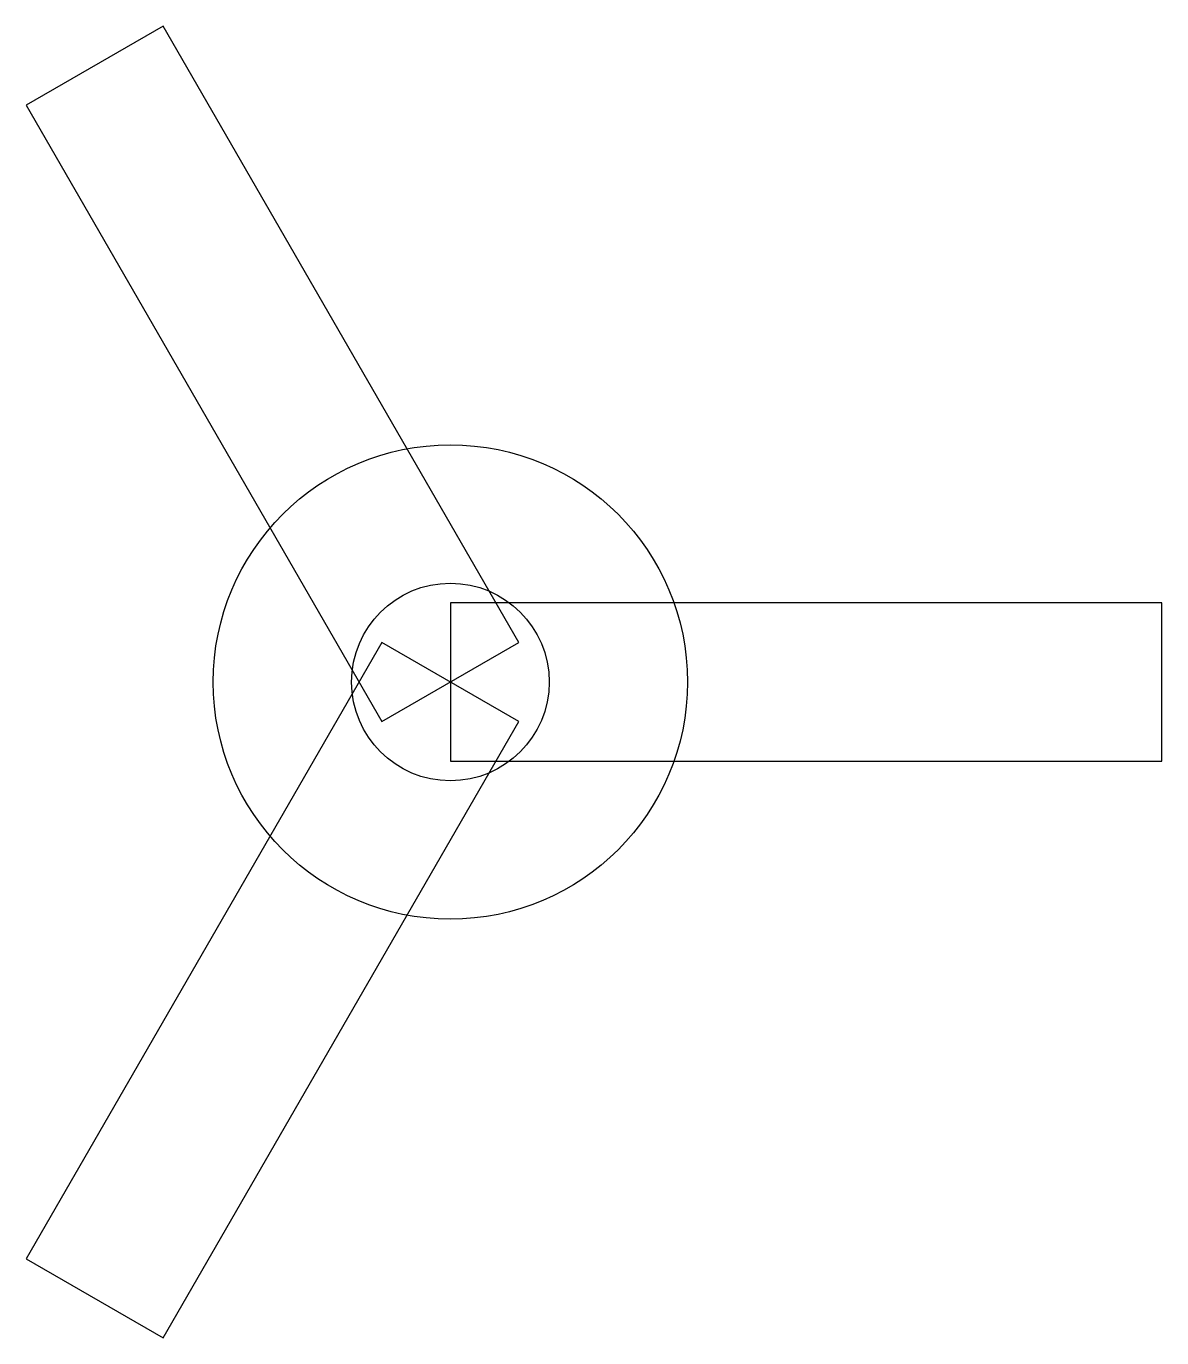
# Model space of a CAD drawing. Header units: metres. Extents: x -10.7 to 18, y -16.6 to 16.6.
import ezdxf

# ---------------------------------------------------------------- set-up
doc = ezdxf.new("R2010")
doc.units = ezdxf.units.M

msp = doc.modelspace()

# ---------------------------------------------------------------- linework, layer by layer
for points in [[(1.732, 1), (-7.268, 16.588), (-10.732, 14.588), (-1.732, -1)], [(0, -2), (18, -2), (18, 2), (0, 2)], [(-1.732, 1), (-10.732, -14.588), (-7.268, -16.588), (1.732, -1)]]:
    msp.add_lwpolyline(points, close=True)
for radius in [6, 2.5]:
    msp.add_circle((0, 0), radius)

doc.saveas('drawing.dxf')
